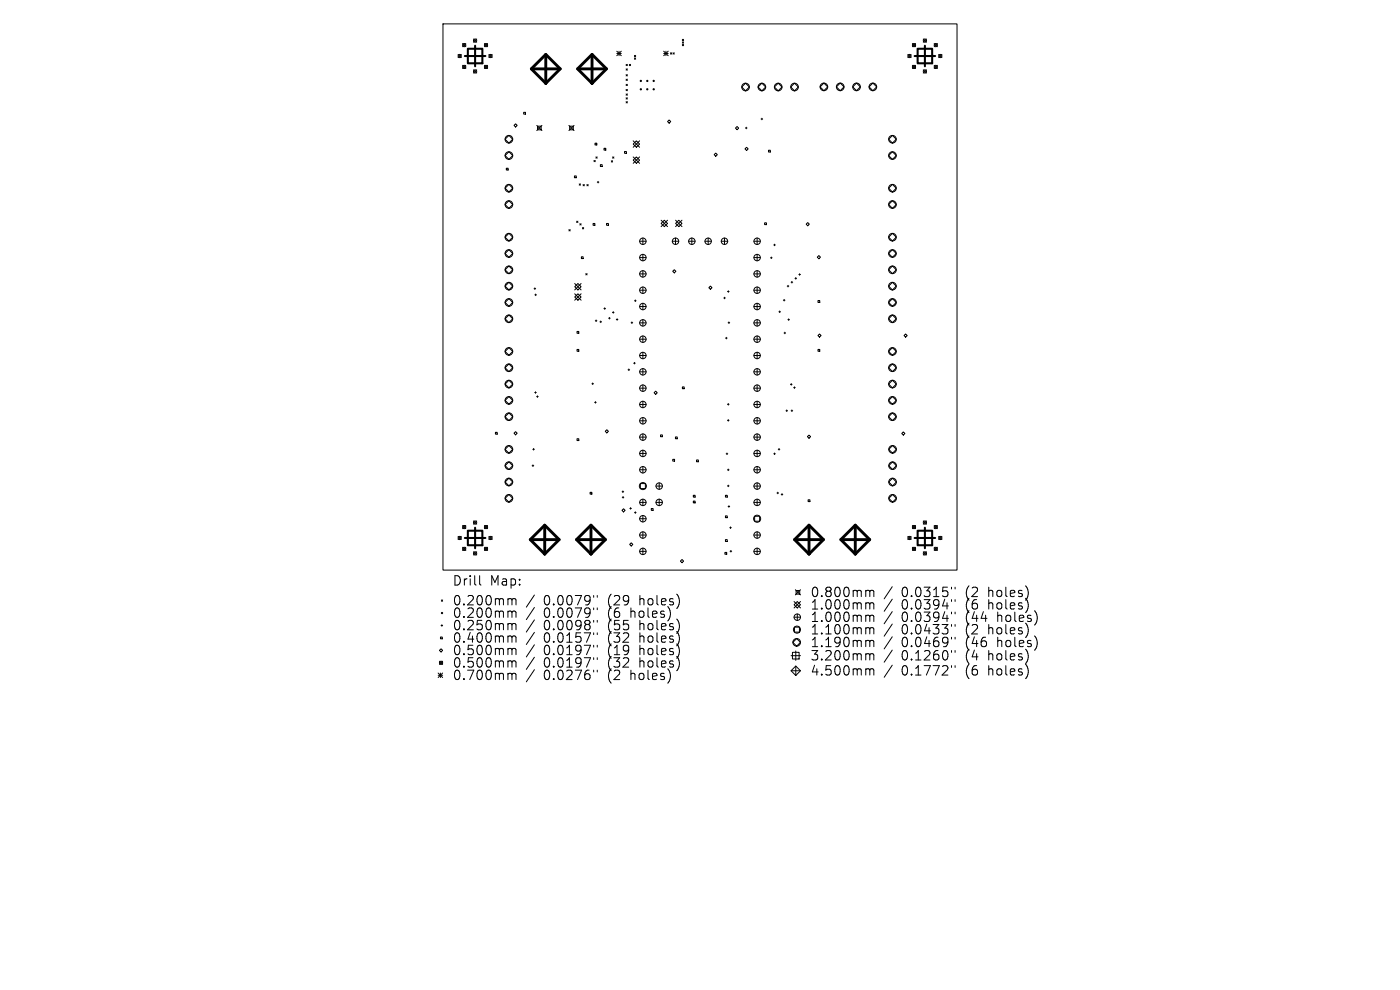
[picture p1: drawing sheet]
<svg xmlns="http://www.w3.org/2000/svg" width="297mm" height="210mm" viewBox="0 0 297 210" stroke-linecap="round" stroke-linejoin="round" font-family="sans-serif">
<defs><g id="words">
<g font-size="2.8">
<text x="95.9" y="124.5">Drill</text>
<text x="103.9" y="124.5">Map:</text>
<text x="95.9" y="128.7">0.200mm</text>
<text x="95.9" y="131.3">0.200mm</text>
<text x="115.4" y="128.7">0.0079&quot;</text>
<text x="115.4" y="131.3">0.0079&quot;</text>
<text x="129.1" y="128.7">(29</text>
<text x="129.1" y="131.3">(6</text>
<text x="134" y="131.3">holes)</text>
<text x="135.9" y="128.7">holes)</text>
<text x="171.8" y="126.9">0.800mm</text>
<text x="171.8" y="129.6">1.000mm</text>
<text x="191.3" y="126.9">0.0315&quot;</text>
<text x="191.3" y="129.6">0.0394&quot;</text>
<text x="205" y="126.9">(2</text>
<text x="205" y="129.6">(6</text>
<text x="210" y="126.9">holes)</text>
<text x="210" y="129.6">holes)</text>
<text x="95.9" y="134">0.250mm</text>
<text x="95.9" y="136.6">0.400mm</text>
<text x="115.4" y="134">0.0098&quot;</text>
<text x="115.4" y="136.6">0.0157&quot;</text>
<text x="129.1" y="134">(55</text>
<text x="129.1" y="136.6">(32</text>
<text x="135.9" y="134">holes)</text>
<text x="135.9" y="136.6">holes)</text>
<text x="171.8" y="132.2">1.000mm</text>
<text x="171.8" y="134.9">1.100mm</text>
<text x="171.8" y="137.6">1.190mm</text>
<text x="191.3" y="132.2">0.0394&quot;</text>
<text x="191.3" y="134.9">0.0433&quot;</text>
<text x="191.3" y="137.6">0.0469&quot;</text>
<text x="205" y="132.2">(44</text>
<text x="205" y="134.9">(2</text>
<text x="205" y="137.6">(46</text>
<text x="210" y="134.9">holes)</text>
<text x="211.9" y="132.2">holes)</text>
<text x="211.9" y="137.6">holes)</text>
<text x="95.9" y="139.3">0.500mm</text>
<text x="95.9" y="141.9">0.500mm</text>
<text x="115.4" y="139.3">0.0197&quot;</text>
<text x="115.4" y="141.9">0.0197&quot;</text>
<text x="129.1" y="139.3">(19</text>
<text x="129.1" y="141.9">(32</text>
<text x="135.9" y="139.3">holes)</text>
<text x="135.9" y="141.9">holes)</text>
<text x="171.8" y="140.4">3.200mm</text>
<text x="171.8" y="143.6">4.500mm</text>
<text x="191.3" y="140.4">0.1260&quot;</text>
<text x="191.3" y="143.6">0.1772&quot;</text>
<text x="205" y="140.4">(4</text>
<text x="205" y="143.6">(6</text>
<text x="210" y="140.4">holes)</text>
<text x="210" y="143.6">holes)</text>
<text x="95.9" y="144.5">0.700mm</text>
<text x="115.4" y="144.5">0.0276&quot;</text>
<text x="129.1" y="144.5">(2</text>
<text x="134" y="144.5">holes)</text>
</g>
</g></defs>
<g fill="none" stroke="#000" stroke-width=".21">
<path d="M94 5.1h109v115.8h-109zM97.2 11.5l.7 .7M97.9 11.5l-.7 .7M98.1 9.2l.7 .7M98.1 13.9l.7 .6M98.8 9.2l-.7 .7M98.8 13.9l-.7 .6M100.4 14.8l.7 .7M100.4 8.3l.7 .7M101.1 8.3l-.7 .7M101.1 14.8l-.7 .7M102.8 13.9l.6 .6"/>
<path d="M102.8 9.2l.6 .7M103.4 9.2l-.6 .7M103.4 13.9l-.6 .6M103.7 11.5l.7 .7M104.4 11.5l-.7 .7M130.8 10.9l1 .9M130.8 11.3h1M131.3 10.9v.9M131.8 10.9l-1 .9M132.8 13.7l.3 .2M132.8 14.6l.3 .3M132.8 15.8l.3 .3"/>
<path d="M132.8 16.8l.3 .3M132.8 17.9l.3 .3M132.8 19l.3 .2M132.8 19.9l.3 .3M133.1 13.7l-.3 .2M133.1 14.6l-.3 .3M133.1 15.8l-.3 .3M133.1 16.8l-.3 .3M133.1 17.9l-.3 .3M133.1 19l-.3 .2M133.1 19.9l-.3 .3M133.5 13.7l.3 .2"/>
<path d="M133.8 13.7l-.3 .2M134.6 11.7l.3 .3M134.6 12.3l.3 .3M134.9 11.7l-.3 .3M134.9 12.3l-.3 .3M140.8 11.3h1M140.8 10.9l1 .9M141.3 10.9v.9M141.8 10.9l-1 .9M142.2 11.2l.3 .3M142.5 11.2l-.3 .3M142.8 11.2l.2 .3"/>
<path d="M143 11.2l-.2 .3M144.8 8.3l.2 .3M144.8 8.9l.2 .3M144.8 9.4l.2 .3M145 8.3l-.2 .3M145 8.9l-.2 .3M145 9.4l-.2 .3M158.2 17.6l.8 .9-.8 .8-.8-.8zM161.6 17.6l.8 .9-.8 .8-.8-.8zM165.1 17.6l.8 .9-.8 .8-.8-.8zM168.6 17.6l.8 .9-.8 .8-.9-.8zM174 18.4l.8-.8 .8 .8-.8 .8z"/>
<path d="M177.4 18.4l.8-.8 .9 .8-.9 .8zM180.9 18.4l.8-.8 .8 .8-.8 .8zM184.4 18.4l.8-.8 .8 .8-.8 .8zM192.6 11.5l.7 .7M193.3 11.5l-.7 .7M193.6 9.2l.6 .7M193.6 13.9l.6 .6M194.2 9.2l-.6 .7M194.2 13.9l-.6 .6M195.9 14.8l.7 .7M195.9 8.3l.7 .7M196.6 8.3l-.7 .7"/>
<path d="M196.6 14.8l-.7 .7M198.2 13.9l.7 .6M198.2 9.2l.7 .7M198.9 9.2l-.7 .7M198.9 13.9l-.7 .6M199.1 11.5l.7 .7M199.8 11.5l-.7 .7M107.1 33l.9-.8 .8 .8-.8 .8zM107.4 35.7h.4v.4h-.4zM108 28.7l.8 .8-.8 .8-.9-.8zM108 39.1l.8 .8-.8 .8-.9-.8zM109.4 26.3l.3 .3-.3 .3-.4-.3z"/>
<path d="M111.1 23.8h.4v.4h-.4zM113.9 26.6l1.1 1.1M114 26.8h.8v.7h-.8zM115 26.6l-1.1 1.1M120.7 26.6l1.1 1.1M120.8 26.8h.8v.7h-.8zM121.8 26.6l-1.1 1.1M121.9 37.3h.3v.4h-.3zM122.9 39l.2 .3M123.1 39l-.2 .3M123.7 39.1l.3 .3M124 39.1l-.3 .3"/>
<path d="M124.5 39.1l.3 .3M124.8 39.1l-.3 .3M126 34l.3 .3M126.2 30.4h.4v.4h-.4zM126.3 34l-.3 .3M126.4 33.3l.3 .3M126.7 33.3l-.3 .3M126.7 38.6h.3M126.9 38.5v.3M127.4 34.9h.3v.4h-.3zM128.1 31.5h.4v.3h-.4zM129.7 34.1l.3 .3"/>
<path d="M130 34.1l-.3 .3M130 33.3l.2 .3M130.2 33.3l-.2 .3M132.5 32.1h.4v.4h-.4zM132.8 20.7l.3 .3M132.8 21.6l.3 .2M133.1 20.7l-.3 .3M133.1 21.6l-.3 .2M134.3 29.9l1.4 1.3M134.3 33.3l1.4 1.3M135 29.9l.7 .7-.7 .6-.7-.6zM135 33.3l.7 .7-.7 .6-.7-.6z"/>
<path d="M135.7 29.9l-1.4 1.3M135.7 33.3l-1.4 1.3M141.6 25.8l.4-.4 .3 .4-.3 .3zM151.8 32.5l.4 .3-.4 .3-.3-.3zM156 27.2l.4-.4 .3 .4-.3 .3zM158.1 27.2h.4M158.3 27v.3M158.4 31.2l.3 .4-.3 .3-.4-.3zM161.5 25.2h.3M161.6 25.1v.3M163 31.9h.4v.4h-.4zM188.5 33l.8-.8 .8 .8-.8 .8z"/>
<path d="M189.3 28.7l.8 .8-.8 .8-.8-.8zM189.3 39.1l.8 .8-.8 .8-.8-.8zM107.1 53.8l.9-.8 .8 .8-.8 .8zM108 42.6l.8 .8-.8 .8-.9-.8zM108 49.5l.8 .8-.8 .8-.9-.8zM108 56.4l.8 .8-.8 .8-.9-.8zM120.7 48.7l.3 .3M121 48.7l-.3 .3M122.3 46.9l.3 .3M122.6 46.9l-.3 .3M123 47.5l.3 .2M123.3 47.5l-.3 .2"/>
<path d="M123.3 54.5h.4v.4h-.4zM123.6 48.3l.2 .3M123.8 48.3l-.2 .3M124.3 58l.3 .3M124.6 58l-.3 .3M125.8 47.4h.4v.4h-.4zM128.7 47.4h.4v.4h-.4zM135.7 51.2h1.4M135.7 54.6h1.4M135.7 58.1h1.4M136.4 50.5v1.4M136.4 54v1.3"/>
<path d="M136.4 57.4v1.4M140.3 46.7l1.3 1.4M140.9 46.7l.7 .7-.7 .7-.6-.7zM141.6 46.7l-1.3 1.4M142.6 51.2h1.4M142.7 57.5l.3-.3 .4 .3-.4 .4zM143.3 50.5v1.4M143.3 46.7l1.4 1.4M144 46.7l.7 .7-.7 .7-.7-.7zM144.7 46.7l-1.4 1.4M146.1 51.2h1.4M146.8 50.5v1.4"/>
<path d="M149.6 51.2h1.3M150.2 50.5v1.4M153 51.2h1.4M153.7 50.5v1.4M159.9 51.2h1.4M159.9 54.6h1.4M159.9 58.1h1.4M160.6 50.5v1.4M160.6 54v1.3M160.6 57.4v1.4M162.2 47.3h.4v.4h-.4zM163.5 54.7h.3"/>
<path d="M163.6 54.5v.4M164.1 52h.4M164.3 51.8v.3M167.8 59.9h.4M168 59.7v.3M168.6 59h.4M168.8 58.9v.3M169.5 58.2h.3M169.6 58.1v.3M171 47.6l.4-.4 .3 .4-.3 .3zM173.4 54.6l.3-.4 .4 .4-.4 .3zM189.3 42.6l.8 .8-.8 .8-.8-.8z"/>
<path d="M189.3 49.5l.8 .8-.8 .8-.8-.8zM189.3 53l.8 .8-.8 .8-.8-.8zM189.3 56.4l.8 .8-.8 .8-.8-.8zM189.3 59.9l.8 .8-.8 .8-.8-.8zM107.1 60.7l.9-.8 .8 .8-.8 .8zM107.1 67.6l.9-.8 .8 .8-.8 .8zM107.1 74.5l.9-.8 .8 .8-.8 .9zM108 63.3l.8 .9-.8 .8-.9-.8zM108 77.2l.8 .8-.8 .8-.9-.8zM113.3 61.2h.3M113.5 62.5h.3M113.5 61.1v.3"/>
<path d="M113.6 62.4v.3M121.9 60.8l.7-.7 .7 .7-.7 .7zM121.9 63l.7-.7 .7 .7-.7 .7zM121.9 60.1l1.4 1.4M121.9 62.3l1.4 1.4M122.4 70.3h.4v.4h-.4zM122.4 74.1h.4v.4h-.4zM123.3 60.1l-1.4 1.4M123.3 62.3l-1.4 1.4M126.3 68h.3M126.5 67.9v.3M127.3 68.3h.3"/>
<path d="M127.4 68.1v.3M128.1 65.5h.4M128.3 65.3v.3M129.1 67.5h.4M129.3 67.3v.4M129.9 66.3h.4M130.1 66.1v.3M130.7 67.8h.4M130.9 67.6v.3M133.2 78.4h.4M133.4 78.3v.3M133.9 68.5h.3"/>
<path d="M134.1 68.3v.3M134.4 77h.4M134.6 76.9v.3M134.6 63.8h.4M134.8 63.6v.4M135.7 68.5h1.4M135.7 61.6h1.4M135.7 65h1.4M135.7 72h1.4M135.7 75.4h1.4M135.7 78.9h1.4M136.4 60.9v1.3"/>
<path d="M136.4 64.3v1.4M136.4 67.8v1.4M136.4 71.3v1.3M136.4 74.7v1.4M136.4 78.2v1.4M150.4 61l.3-.3 .4 .3-.4 .4zM153.5 63.2h.4M153.7 63v.4M153.9 71.7h.4M154.1 71.6v.3M154.3 61.8h.4M154.5 68.5h.3"/>
<path d="M154.5 61.7v.3M154.6 68.3v.3M159.9 68.5h1.4M159.9 61.6h1.4M159.9 65h1.4M159.9 72h1.4M159.9 75.4h1.4M159.9 78.9h1.4M160.6 60.9v1.3M160.6 64.3v1.4M160.6 67.8v1.4M160.6 71.3v1.3"/>
<path d="M160.6 74.7v1.4M160.6 78.2v1.4M165.2 66.1h.4M165.4 66v.3M166.2 63.7h.3M166.3 70.6h.4M166.4 63.5v.4M166.5 70.5v.3M167 60.7h.3M167.1 67.8h.4M167.2 60.5v.4M167.3 67.6v.4"/>
<path d="M173.5 63.8h.4v.3h-.4zM173.5 74.1h.4v.4h-.4zM173.9 70.8l.3 .4-.3 .3-.4-.3zM189.3 63.3l.8 .9-.8 .8-.8-.8zM189.3 66.8l.8 .8-.8 .8-.8-.8zM189.3 73.7l.8 .8-.8 .9-.8-.9zM189.3 77.2l.8 .8-.8 .8-.8-.8zM191.8 71.2l.3-.4 .4 .4-.4 .3zM105.1 91.7h.4v.4h-.4zM107.1 81.5l.9-.8 .8 .8-.8 .8zM107.1 84.9l.9-.8 .8 .8-.8 .8zM107.1 88.4l.9-.8 .8 .8-.8 .8z"/>
<path d="M107.1 98.8l.9-.8 .8 .8-.8 .8zM108 94.5l.8 .8-.8 .8-.9-.8zM109.4 91.6l.3 .3-.3 .3-.4-.3zM112.9 98.8h.3M113 95.3h.4M113.1 98.6v.4M113.2 95.1v.4M113.4 83.3h.4M113.6 83.1v.3M113.8 84.1h.4M114 84v.3M122.4 93.1h.4v.4h-.4z"/>
<path d="M125.6 81.4h.3M125.7 81.2v.4M126.1 85.4h.4M126.3 85.2v.3M128.7 91.2l.4 .3-.4 .3-.3-.3zM135.7 99.7h1.4M135.7 82.3h1.4M135.7 85.8h1.4M135.7 89.3h1.4M135.7 92.7h1.4M135.7 96.2h1.4M136.4 81.7v1.3"/>
<path d="M136.4 85.1v1.4M136.4 88.6v1.3M136.4 92v1.4M136.4 95.5v1.4M136.4 99v1.3M138.8 83.3l.3-.3 .3 .3-.3 .4zM140.1 92.3h.4v.3h-.4zM142.7 97.4h.4v.4h-.4zM143.3 92.7h.4v.4h-.4zM144.8 82.1h.3v.4h-.3zM147.8 97.6h.3v.4h-.3zM154.1 96.3h.3"/>
<path d="M154.2 96.1v.3M154.3 85.8h.4M154.3 89.2h.4M154.3 99.7h.4M154.5 85.6v.3M154.5 89v.3M154.5 99.5v.3M159.9 99.7h1.4M159.9 82.3h1.4M159.9 85.8h1.4M159.9 89.3h1.4M159.9 92.7h1.4"/>
<path d="M159.9 96.2h1.4M160.6 81.7v1.3M160.6 85.1v1.4M160.6 88.6v1.3M160.6 92v1.4M160.6 95.5v1.4M160.6 99v1.3M164.1 96.3h.4M164.3 96.1v.3M165.1 95.3h.3M165.3 95.1v.4M166.7 87.1h.4"/>
<path d="M166.9 87v.3M167.7 81.5h.3M167.8 87.1h.4M167.9 81.4v.3M168 87v.3M168.4 82.2h.3M168.5 82.1v.3M171.6 92.3l.4 .3-.4 .4-.3-.4zM188.5 81.5l.8-.8 .8 .8-.8 .8zM188.5 98.8l.9-.8 .8 .8-.8 .8zM189.3 84.1l.8 .8-.8 .8-.8-.8zM189.3 87.6l.8 .8-.8 .8-.8-.8z"/>
<path d="M189.4 94.5l.8 .8-.8 .8-.9-.8zM191.6 91.6l.4 .4-.4 .3-.3-.3zM97.2 113.8l.7 .7M97.9 113.8l-.7 .7M98.1 111.5l.7 .6M98.1 116.1l.7 .7M98.8 111.5l-.7 .6M98.8 116.1l-.7 .7M100.4 117.1l.7 .6M100.4 110.5l.7 .7M101.1 110.5l-.7 .7M101.1 117.1l-.7 .6"/>
<path d="M102.8 116.1l.6 .7M102.8 111.5l.6 .6M103.4 111.5l-.6 .6M103.4 116.1l-.6 .7M103.7 113.8l.7 .7M104.4 113.8l-.7 .7M107.1 105.7l.9-.8 .8 .8-.8 .8zM108 101.4l.8 .8-.8 .9-.9-.9zM125.2 104.4h.4v.4h-.4zM131.9 108.3l.4-.4 .3 .4-.3 .3zM132 104.3h.3M132 105.5h.3"/>
<path d="M132.1 104.1v.4M132.2 105.3v.4M133.6 115.5l.3-.4 .4 .4-.4 .3zM133.6 107.8h.3M133.8 107.7v.3M134.6 108.7h.3M134.8 108.6v.3M135.7 117h1.4M135.7 106.6h1.4M135.7 110h1.4M135.7 113.5h1.4M135.9 102.6h1v1h-1z"/>
<path d="M136.4 105.9v1.4M136.4 109.4v1.3M136.4 112.8v1.4M136.4 116.3v1.3M138.2 107.9h.3v.4h-.3zM139.2 103.1h1.3M139.2 106.6h1.3M139.8 102.4v1.4M139.8 105.9v1.4M144.3 119l.4-.3 .3 .3-.3 .4zM147.1 105.1h.4v.4h-.4zM147.1 106.3h.4v.4h-.4z"/>
<path d="M153.8 117.2h.4v.4h-.4zM153.9 105.1h.4v.4h-.4zM153.9 109.4h.4v.4h-.4zM153.9 114.5h.4v.4h-.4zM154.3 103.1h.4M154.5 107.4h.3M154.5 102.9v.3M154.6 107.3v.3M154.8 111.9h.3M154.9 116.9h.3M155 111.8v.3M155.1 116.8v.3"/>
<path d="M159.9 103.1h1.4M159.9 117h1.4M159.9 106.6h1.4M159.9 113.5h1.4M160.1 109.5h1v1.1h-1zM160.6 102.4v1.4M160.6 105.9v1.4M160.6 112.8v1.4M160.6 116.3v1.3M164.8 104.6h.4M165 104.4v.3M165.7 104.9h.4"/>
<path d="M165.9 104.7v.4M171.4 106h.4v.4h-.4zM188.5 105.7l.9-.8 .8 .8-.8 .8zM189.4 101.4l.8 .8-.8 .9-.9-.9zM192.6 113.8l.7 .7M193.3 113.8l-.7 .7M193.6 111.5l.6 .6M193.6 116.1l.6 .7M194.2 111.5l-.6 .6M194.2 116.1l-.6 .7M195.9 117.1l.7 .6M195.9 110.5l.7 .7"/>
<path d="M196.6 110.5l-.7 .7M196.6 117.1l-.7 .6M198.2 116.1l.7 .7M198.2 111.5l.7 .6M198.9 111.5l-.7 .6M198.9 116.1l-.7 .7M199.1 113.8l.7 .7M199.8 113.8l-.7 .7M93.4 135.1h.4v.4h-.4zM93.6 137.6l.3 .4-.3 .3-.4-.3zM93.6 132.7h.3M93.6 127.3l.3 .2"/>
<path d="M93.7 132.5v.4M93.9 127.3l-.3 .2M101.8 122.1v1.7l.2 .3M108 127l.5 .1 .1 .2M108 129.6h.3l.3 .3M108 132.3h.3l.3 .3M108 134.9h.3l.3 .3M108 137.5l.5 .1 .1 .2M108.6 127.3l.3-.3 .5 .1 .1 1.2M108.6 127.3v1M108.6 129.9v1.1M108.6 132.6v1"/>
<path d="M108.6 135.2v1M108.6 137.8v1.1M108.6 129.9l.3-.3 .5 .1 .1 1.3M108.6 132.6l.3-.3 .5 .1 .1 1.2M108.6 135.2l.3-.3 .5 .1 .1 1.2M108.6 137.8l.3-.3 .5 .1 .1 1.3M113.4 126.2l-1.7 2.6M113.4 128.9l-1.7 2.5M113.4 131.5l-1.7 2.6M113.4 134.1l-1.7 2.6M113.4 136.8l-1.7 2.6M113.4 139.4l-1.7 2.6"/>
<path d="M125.9 126.3v.4M125.9 129v.3M125.9 131.6v.4M125.9 134.2v.4M125.9 136.9v.4M125.9 139.5v.4M126.7 126.3v.4M126.7 129v.3M126.7 131.6v.4M126.7 134.2v.4M126.7 136.9v.4M126.7 139.5v.4"/>
<path d="M167.8 139.1h2M168.1 138.4h1.4v1.4h-1.4zM168.5 127.6l1.3 1.4M168.5 130.9h1.3M168.5 133h1.1v1.1h-1.1zM168.7 125.1l1.1 1.1M168.8 138.1v2M168.9 125.3h.8v.7h-.8zM169 135.5l.8 .8-.8 .8-.8-.8zM169.1 127.6l.7 .7-.7 .7-.6-.7zM169.1 130.2v1.4M169.8 125.1l-1.1 1.1"/>
<path d="M169.8 127.6l-1.3 1.4M184 125.2l.4 .1 .1 .2M184 127.9l.4 .1 .1 .2M184 130.5l.4 .1 .1 .2M184 133.1l.4 .1 .1 .2M184 135.8l.4 .1 .1 .2M184 138.7l.4 .1 .1 .2M184.5 125.5l.3-.3 .5 .1 .1 1.3M184.5 125.5v1.1M184.5 128.2v1M184.5 130.8v1M184.5 133.4v1.1"/>
<path d="M184.5 136.1v1.1M184.5 139v1M184.5 128.2l.3-.3 .5 .1 .1 1.2M184.5 130.8l.3-.3 .5 .1 .1 1.2M184.5 133.4l.3-.3 .5 .1 .1 1.3M184.5 136.1l.3-.3 .5 .1 .1 1.3M184.5 139l.3-.3 .5 .1 .1 1.2M189.3 124.5l-1.7 2.5M189.3 127.1l-1.7 2.6M189.3 129.7l-1.7 2.6M189.3 132.4l-1.7 2.6M189.3 135.1l-1.7 2.6"/>
<path d="M189.3 137.9l-1.7 2.6M201.9 124.6v.3M201.9 127.2v.4M201.9 129.8v.4M201.9 132.5v.4M201.9 135.2v.4M201.9 138v.4M202.6 124.6v.3M202.6 127.2v.4M202.6 129.8v.4M202.6 132.5v.4M202.6 135.2v.4"/>
<path d="M202.6 138v.4M93 142.8l.9 .9M93 143.2h.9M93.2 140.3l.7 .6M93.4 142.8v.9M93.9 140.3l-.7 .6M93.9 142.8l-.9 .9M108 140.2l.5 .1 .1 .2M108 142.8h.3l.3 .3M108.6 140.5v1M108.6 143.1v1.1M108.6 140.5l.3-.3 .5 .1 .1 1.2"/>
<path d="M108.6 143.1l.3-.3 .5 .1 .1 1.3M113.4 142.1l-1.7 2.5M125.9 142.2v.3M126.7 142.2v.3M167.8 142.3l1-1 1 1-1 1zM167.8 142.3h2M168.8 141.3v2M184 141.9l.4 .1 .1 .2M184.5 142.2v1M184.5 142.2l.3-.3 .5 .1 .1 1.2M189.3 141.1l-1.7 2.6M201.9 141.2v.4"/>
<path d="M202.6 141.2v.4"/>
<circle cx="97.5" cy="11.9" r=".34"/>
<circle cx="98.5" cy="9.6" r=".34"/>
<circle cx="98.5" cy="14.2" r=".34"/>
<circle cx="100.8" cy="15.2" r=".34"/>
<circle cx="100.8" cy="8.6" r=".34"/>
<circle cx="103.1" cy="9.6" r=".34"/>
<circle cx="103.1" cy="14.2" r=".34"/>
<circle cx="104.1" cy="11.9" r=".34"/>
<circle cx="136" cy="17.2" r=".14"/>
<circle cx="136" cy="18.9" r=".14"/>
<circle cx="137.3" cy="17.2" r=".14"/>
<circle cx="137.3" cy="18.9" r=".14"/>
<circle cx="138.7" cy="17.2" r=".14"/>
<circle cx="138.7" cy="18.9" r=".14"/>
<circle cx="158.2" cy="18.5" r=".81"/>
<circle cx="161.6" cy="18.5" r=".81"/>
<circle cx="165.1" cy="18.5" r=".81"/>
<circle cx="168.6" cy="18.5" r=".81"/>
<circle cx="174.8" cy="18.4" r=".81"/>
<circle cx="178.2" cy="18.4" r=".81"/>
<circle cx="181.7" cy="18.4" r=".81"/>
<circle cx="185.2" cy="18.4" r=".81"/>
<circle cx="192.9" cy="11.9" r=".34"/>
<circle cx="193.9" cy="14.2" r=".34"/>
<circle cx="193.9" cy="9.6" r=".34"/>
<circle cx="196.2" cy="15.2" r=".34"/>
<circle cx="196.2" cy="8.6" r=".34"/>
<circle cx="198.5" cy="14.2" r=".34"/>
<circle cx="198.5" cy="9.6" r=".34"/>
<circle cx="199.5" cy="11.9" r=".34"/>
<circle cx="108" cy="33" r=".81"/>
<circle cx="108" cy="39.9" r=".81"/>
<circle cx="108" cy="29.5" r=".81"/>
<circle cx="189.3" cy="33" r=".81"/>
<circle cx="189.3" cy="39.9" r=".81"/>
<circle cx="189.3" cy="29.5" r=".81"/>
<circle cx="108" cy="53.8" r=".81"/>
<circle cx="108" cy="57.2" r=".81"/>
<circle cx="108" cy="50.3" r=".81"/>
<circle cx="108" cy="43.4" r=".81"/>
<circle cx="136.4" cy="54.6" r=".68"/>
<circle cx="136.4" cy="51.2" r=".68"/>
<circle cx="136.4" cy="58.1" r=".68"/>
<circle cx="143.3" cy="51.2" r=".68"/>
<circle cx="146.8" cy="51.2" r=".68"/>
<circle cx="150.2" cy="51.2" r=".68"/>
<circle cx="153.7" cy="51.2" r=".68"/>
<circle cx="160.6" cy="54.6" r=".68"/>
<circle cx="160.6" cy="51.2" r=".68"/>
<circle cx="160.6" cy="58.1" r=".68"/>
<circle cx="189.3" cy="53.8" r=".81"/>
<circle cx="189.3" cy="57.2" r=".81"/>
<circle cx="189.3" cy="50.3" r=".81"/>
<circle cx="189.3" cy="43.4" r=".81"/>
<circle cx="108" cy="60.7" r=".81"/>
<circle cx="108" cy="64.2" r=".81"/>
<circle cx="108" cy="67.6" r=".81"/>
<circle cx="108" cy="78" r=".81"/>
<circle cx="108" cy="74.5" r=".81"/>
<circle cx="136.4" cy="61.6" r=".68"/>
<circle cx="136.4" cy="68.5" r=".68"/>
<circle cx="136.4" cy="75.4" r=".68"/>
<circle cx="136.4" cy="65" r=".68"/>
<circle cx="136.4" cy="78.9" r=".68"/>
<circle cx="136.4" cy="72" r=".68"/>
<circle cx="160.6" cy="61.6" r=".68"/>
<circle cx="160.6" cy="68.5" r=".68"/>
<circle cx="160.6" cy="75.4" r=".68"/>
<circle cx="160.6" cy="65" r=".68"/>
<circle cx="160.6" cy="78.9" r=".68"/>
<circle cx="160.6" cy="72" r=".68"/>
<circle cx="189.3" cy="60.7" r=".81"/>
<circle cx="189.3" cy="64.2" r=".81"/>
<circle cx="189.3" cy="67.6" r=".81"/>
<circle cx="189.3" cy="78" r=".81"/>
<circle cx="189.3" cy="74.5" r=".81"/>
<circle cx="108" cy="84.9" r=".81"/>
<circle cx="108" cy="98.8" r=".81"/>
<circle cx="108" cy="95.3" r=".81"/>
<circle cx="108" cy="81.5" r=".81"/>
<circle cx="108" cy="88.4" r=".81"/>
<circle cx="136.4" cy="99.7" r=".68"/>
<circle cx="136.4" cy="96.2" r=".68"/>
<circle cx="136.4" cy="89.3" r=".68"/>
<circle cx="136.4" cy="82.3" r=".68"/>
<circle cx="136.4" cy="92.7" r=".68"/>
<circle cx="136.4" cy="85.8" r=".68"/>
<circle cx="160.6" cy="99.7" r=".68"/>
<circle cx="160.6" cy="96.2" r=".68"/>
<circle cx="160.6" cy="89.3" r=".68"/>
<circle cx="160.6" cy="82.3" r=".68"/>
<circle cx="160.6" cy="85.8" r=".68"/>
<circle cx="160.6" cy="92.7" r=".68"/>
<circle cx="189.3" cy="84.9" r=".81"/>
<circle cx="189.3" cy="81.5" r=".81"/>
<circle cx="189.3" cy="88.4" r=".81"/>
<circle cx="189.4" cy="98.8" r=".81"/>
<circle cx="189.4" cy="95.3" r=".81"/>
<circle cx="97.5" cy="114.1" r=".34"/>
<circle cx="98.5" cy="116.4" r=".34"/>
<circle cx="98.5" cy="111.8" r=".34"/>
<circle cx="100.8" cy="110.8" r=".34"/>
<circle cx="100.8" cy="117.4" r=".34"/>
<circle cx="103.1" cy="116.4" r=".34"/>
<circle cx="103.1" cy="111.8" r=".34"/>
<circle cx="104.1" cy="114.1" r=".34"/>
<circle cx="108" cy="105.7" r=".81"/>
<circle cx="108" cy="102.2" r=".81"/>
<circle cx="136.4" cy="113.5" r=".68"/>
<circle cx="136.4" cy="106.6" r=".68"/>
<circle cx="136.4" cy="103.1" r=".75"/>
<circle cx="136.4" cy="110" r=".68"/>
<circle cx="136.4" cy="117" r=".68"/>
<circle cx="139.8" cy="106.6" r=".68"/>
<circle cx="139.8" cy="103.1" r=".68"/>
<circle cx="160.6" cy="113.5" r=".68"/>
<circle cx="160.6" cy="106.6" r=".68"/>
<circle cx="160.6" cy="103.1" r=".68"/>
<circle cx="160.6" cy="117" r=".68"/>
<circle cx="160.6" cy="110" r=".75"/>
<circle cx="189.4" cy="105.7" r=".81"/>
<circle cx="189.4" cy="102.2" r=".81"/>
<circle cx="192.9" cy="114.1" r=".34"/>
<circle cx="193.9" cy="116.4" r=".34"/>
<circle cx="193.9" cy="111.8" r=".34"/>
<circle cx="196.2" cy="110.8" r=".34"/>
<circle cx="196.2" cy="117.4" r=".34"/>
<circle cx="198.5" cy="116.4" r=".34"/>
<circle cx="198.5" cy="111.8" r=".34"/>
<circle cx="199.5" cy="114.1" r=".34"/>
<circle cx="93.8" cy="130" r=".14"/>
<circle cx="169" cy="136.3" r=".81"/>
<circle cx="169.1" cy="133.6" r=".75"/>
<circle cx="169.1" cy="130.9" r=".68"/>
<circle cx="93.6" cy="140.6" r=".34"/>
</g>
<path d="M98.6 11.9h4.4M99.2 10.3h3.1v3.1h-3.1zM100.8 9.7v4.4M194 11.9h4.4M194.7 10.3h3.1v3.1h-3.1zM196.2 9.7v4.4M98.6 114.1h4.4M99.2 112.6h3.1v3.1h-3.1zM100.8 111.9v4.4M194 114.1h4.4M194.7 112.6h3.1v3.1h-3.1zM196.2 111.9v4.4" fill="none" stroke="#000" stroke-width=".44"/>
<g fill="none" stroke="#000" stroke-width=".61">
<path d="M112.7 14.6h6.2M115.8 11.5l3.1 3.1-3.1 3.1-3.1-3.1zM115.8 11.5v6.2M122.5 14.6h6.2M125.6 11.5l3.1 3.1-3.1 3.1-3.1-3.1zM125.6 11.5v6.2M112.5 114.5l3.1-3.1 3 3.1-3 3zM112.5 114.5h6.1M115.6 111.4v6.1M122.3 114.5l3.1-3.1 3 3.1-3 3zM122.3 114.5h6.1M125.4 111.4v6.1"/>
<path d="M168.6 114.5l3-3.1 3.1 3.1-3.1 3zM168.6 114.5h6.1M171.6 111.4v6.1M178.4 114.5l3-3.1 3.1 3.1-3.1 3zM178.4 114.5h6.1M181.4 111.4v6.1"/>
</g>
<use href="#words"/>
</svg>
